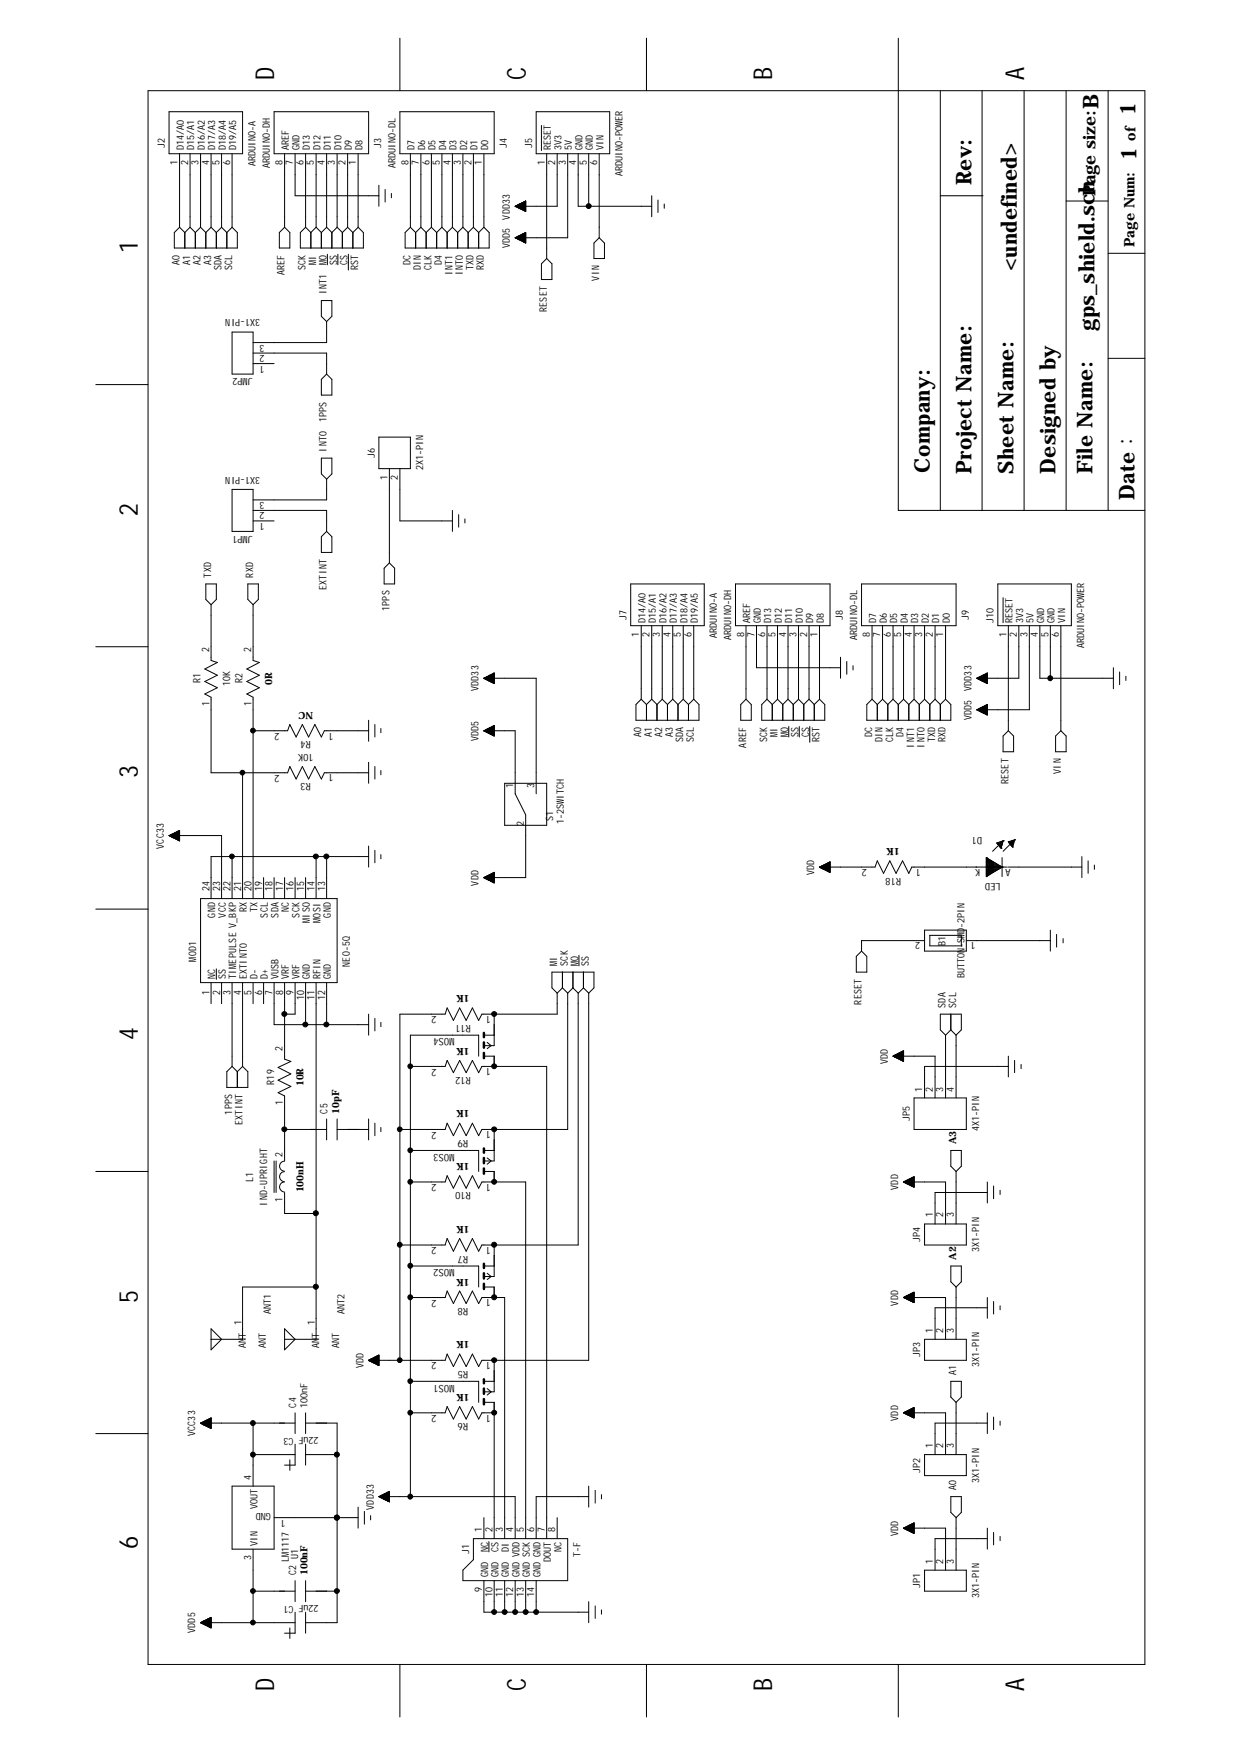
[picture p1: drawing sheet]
<svg xmlns="http://www.w3.org/2000/svg" width="210mm" height="297mm" viewBox="0 0 210 297" stroke-linecap="round" stroke-linejoin="round" font-family="sans-serif">
<defs><g id="words">
<g font-size="4.4">
<text x="46.4" y="13.6" transform="rotate(-90 46.4 13.6)">D</text>
<text x="89" y="13.6" transform="rotate(-90 89 13.6)">C</text>
<text x="130.7" y="13.6" transform="rotate(-90 130.7 13.6)">B</text>
<text x="173.4" y="13.6" transform="rotate(-90 173.4 13.6)">A</text>
<text x="23.3" y="42.9" transform="rotate(-90 23.3 42.9)">1</text>
<text x="23.3" y="87.3" transform="rotate(-90 23.3 87.3)">2</text>
<text x="23.3" y="131.7" transform="rotate(-90 23.3 131.7)">3</text>
<text x="23.3" y="176.1" transform="rotate(-90 23.3 176.1)">4</text>
<text x="23.3" y="220.5" transform="rotate(-90 23.3 220.5)">5</text>
<text x="23.3" y="262.2" transform="rotate(-90 23.3 262.2)">6</text>
<text x="46.4" y="286.2" transform="rotate(-90 46.4 286.2)">D</text>
<text x="89" y="286.2" transform="rotate(-90 89 286.2)">C</text>
<text x="130.7" y="286.2" transform="rotate(-90 130.7 286.2)">B</text>
<text x="173.4" y="286.2" transform="rotate(-90 173.4 286.2)">A</text>
</g>
<g font-size="3.7">
<text x="186" y="18.4" transform="rotate(-90 186 18.4)">B</text>
<text x="192.2" y="19.5" transform="rotate(-90 192.2 19.5)">1</text>
<text x="192.4" y="27.1" transform="rotate(-90 192.4 27.1)">1</text>
<text x="164.5" y="31.4" transform="rotate(-90 164.5 31.4)">Rev:</text>
<text x="172.1" y="45.9" transform="rotate(-90 172.1 45.9)">&lt;undefined&gt;</text>
<text x="185.3" y="56" transform="rotate(-90 185.3 56)">gps_shield.sch</text>
<text x="157.4" y="80" transform="rotate(-90 157.4 80)">Company:</text>
<text x="164.5" y="80.2" transform="rotate(-90 164.5 80.2)">Project Name:</text>
<text x="171.6" y="80.2" transform="rotate(-90 171.6 80.2)">Sheet Name:</text>
<text x="178.7" y="80.2" transform="rotate(-90 178.7 80.2)">Designed by</text>
<text x="184.9" y="80.2" transform="rotate(-90 184.9 80.2)">File Name:</text>
<text x="192" y="84.6" transform="rotate(-90 192 84.6)">Date：</text>
</g>
<text font-size="3" x="185.4" y="33.1" transform="rotate(-90 185.4 33.1)">Page size:</text>
<g font-size="2.5">
<text x="192.2" y="23.9" transform="rotate(-90 192.2 23.9)">of</text>
<text x="192" y="41.8" transform="rotate(-90 192 41.8)">Page Num:</text>
</g>
<g font-size="1.7">
<text x="27.9" y="25.1" transform="rotate(-90 27.9 25.1)">J2</text>
<text x="30.1" y="27.9" transform="rotate(-90 30.1 27.9)">1</text>
<text x="31.1" y="25.5" transform="rotate(-90 31.1 25.5)">D14/A0</text>
<text x="31.8" y="27.9" transform="rotate(-90 31.8 27.9)">2</text>
<text x="32.9" y="25.5" transform="rotate(-90 32.9 25.5)">D15/A1</text>
<text x="33.6" y="27.9" transform="rotate(-90 33.6 27.9)">3</text>
<text x="34.7" y="25.5" transform="rotate(-90 34.7 25.5)">D16/A2</text>
<text x="35.4" y="27.9" transform="rotate(-90 35.4 27.9)">4</text>
<text x="36.4" y="25.5" transform="rotate(-90 36.4 25.5)">D17/A3</text>
<text x="37.2" y="27.9" transform="rotate(-90 37.2 27.9)">5</text>
<text x="38.2" y="25.5" transform="rotate(-90 38.2 25.5)">D18/A4</text>
<text x="38.9" y="27.9" transform="rotate(-90 38.9 27.9)">6</text>
<text x="40" y="25.5" transform="rotate(-90 40 25.5)">D19/A5</text>
<text x="43.2" y="28.1" transform="rotate(-90 43.2 28.1)">ARDUINO-A</text>
<text x="45.7" y="28.5" transform="rotate(-90 45.7 28.5)">ARDUINO-DH</text>
<text x="47.8" y="27.9" transform="rotate(-90 47.8 27.9)">8</text>
<text x="48.9" y="25.5" transform="rotate(-90 48.9 25.5)">AREF</text>
<text x="49.6" y="27.9" transform="rotate(-90 49.6 27.9)">7</text>
<text x="50.7" y="25.5" transform="rotate(-90 50.7 25.5)">GND</text>
<text x="51.4" y="27.9" transform="rotate(-90 51.4 27.9)">6</text>
<text x="52.5" y="25.5" transform="rotate(-90 52.5 25.5)">D13</text>
<text x="53.1" y="27.9" transform="rotate(-90 53.1 27.9)">5</text>
<text x="54.2" y="25.5" transform="rotate(-90 54.2 25.5)">D12</text>
<text x="54.9" y="27.9" transform="rotate(-90 54.9 27.9)">4</text>
<text x="56" y="25.5" transform="rotate(-90 56 25.5)">D11</text>
<text x="56.7" y="27.9" transform="rotate(-90 56.7 27.9)">3</text>
<text x="57.8" y="25.5" transform="rotate(-90 57.8 25.5)">D10</text>
<text x="58.5" y="27.9" transform="rotate(-90 58.5 27.9)">2</text>
<text x="59.6" y="25.5" transform="rotate(-90 59.6 25.5)">D9</text>
<text x="60.2" y="27.9" transform="rotate(-90 60.2 27.9)">1</text>
<text x="61.3" y="25.5" transform="rotate(-90 61.3 25.5)">D8</text>
<text x="64.5" y="25.1" transform="rotate(-90 64.5 25.1)">J3</text>
<text x="67" y="28.5" transform="rotate(-90 67 28.5)">ARDUINO-DL</text>
<text x="69.1" y="27.9" transform="rotate(-90 69.1 27.9)">8</text>
<text x="70.2" y="25.5" transform="rotate(-90 70.2 25.5)">D7</text>
<text x="70.9" y="27.9" transform="rotate(-90 70.9 27.9)">7</text>
<text x="72" y="25.5" transform="rotate(-90 72 25.5)">D6</text>
<text x="72.7" y="27.9" transform="rotate(-90 72.7 27.9)">6</text>
<text x="73.7" y="25.5" transform="rotate(-90 73.7 25.5)">D5</text>
<text x="74.5" y="27.9" transform="rotate(-90 74.5 27.9)">5</text>
<text x="75.5" y="25.5" transform="rotate(-90 75.5 25.5)">D4</text>
<text x="76.2" y="27.9" transform="rotate(-90 76.2 27.9)">4</text>
<text x="77.3" y="25.5" transform="rotate(-90 77.3 25.5)">D3</text>
<text x="78" y="27.9" transform="rotate(-90 78 27.9)">3</text>
<text x="79.1" y="25.5" transform="rotate(-90 79.1 25.5)">D2</text>
<text x="79.8" y="27.9" transform="rotate(-90 79.8 27.9)">2</text>
<text x="80.9" y="25.5" transform="rotate(-90 80.9 25.5)">D1</text>
<text x="81.6" y="27.9" transform="rotate(-90 81.6 27.9)">1</text>
<text x="82.6" y="25.5" transform="rotate(-90 82.6 25.5)">D0</text>
<text x="85.8" y="25.1" transform="rotate(-90 85.8 25.1)">J4</text>
<text x="90.1" y="25.1" transform="rotate(-90 90.1 25.1)">J5</text>
<text x="92.2" y="27.9" transform="rotate(-90 92.2 27.9)">1</text>
<text x="93.3" y="25.5" transform="rotate(-90 93.3 25.5)">RESET</text>
<text x="94" y="27.9" transform="rotate(-90 94 27.9)">2</text>
<text x="95" y="25.5" transform="rotate(-90 95 25.5)">3V3</text>
<text x="95.8" y="27.9" transform="rotate(-90 95.8 27.9)">3</text>
<text x="96.8" y="25.5" transform="rotate(-90 96.8 25.5)">5V</text>
<text x="97.5" y="27.9" transform="rotate(-90 97.5 27.9)">4</text>
<text x="98.6" y="25.5" transform="rotate(-90 98.6 25.5)">GND</text>
<text x="99.3" y="27.9" transform="rotate(-90 99.3 27.9)">5</text>
<text x="100.4" y="25.5" transform="rotate(-90 100.4 25.5)">GND</text>
<text x="101.1" y="27.9" transform="rotate(-90 101.1 27.9)">6</text>
<text x="102.2" y="25.5" transform="rotate(-90 102.2 25.5)">VIN</text>
<text x="105.4" y="29.7" transform="rotate(-90 105.4 29.7)">ARDUINO-POWER</text>
<text x="86.3" y="37.2" transform="rotate(-90 86.3 37.2)">VDD33</text>
<text x="30.4" y="44.8" transform="rotate(-90 30.4 44.8)">A0</text>
<text x="32.2" y="44.8" transform="rotate(-90 32.2 44.8)">A1</text>
<text x="34" y="44.8" transform="rotate(-90 34 44.8)">A2</text>
<text x="35.7" y="44.8" transform="rotate(-90 35.7 44.8)">A3</text>
<text x="37.5" y="45.7" transform="rotate(-90 37.5 45.7)">SDA</text>
<text x="39.3" y="45.7" transform="rotate(-90 39.3 45.7)">SCL</text>
<text x="48.2" y="46.6" transform="rotate(-90 48.2 46.6)">AREF</text>
<text x="51.7" y="45.7" transform="rotate(-90 51.7 45.7)">SCK</text>
<text x="53.5" y="44.8" transform="rotate(-90 53.5 44.8)">MI</text>
<text x="55.3" y="44.8" transform="rotate(-90 55.3 44.8)">MO</text>
<text x="57.1" y="44.8" transform="rotate(-90 57.1 44.8)">SS</text>
<text x="58.8" y="44.8" transform="rotate(-90 58.8 44.8)">CS</text>
<text x="60.6" y="45.7" transform="rotate(-90 60.6 45.7)">RST</text>
<text x="69.5" y="44.8" transform="rotate(-90 69.5 44.8)">DC</text>
<text x="71.2" y="45.7" transform="rotate(-90 71.2 45.7)">DIN</text>
<text x="73" y="45.7" transform="rotate(-90 73 45.7)">CLK</text>
<text x="74.8" y="44.8" transform="rotate(-90 74.8 44.8)">D4</text>
<text x="76.6" y="46.6" transform="rotate(-90 76.6 46.6)">INT1</text>
<text x="78.4" y="46.6" transform="rotate(-90 78.4 46.6)">INT0</text>
<text x="80.1" y="45.7" transform="rotate(-90 80.1 45.7)">TXD</text>
<text x="81.9" y="45.7" transform="rotate(-90 81.9 45.7)">RXD</text>
<text x="86.3" y="42" transform="rotate(-90 86.3 42)">VDD5</text>
<text x="101.4" y="47.5" transform="rotate(-90 101.4 47.5)">VIN</text>
<text x="55.3" y="49.8" transform="rotate(-90 55.3 49.8)">INT1</text>
<text x="92.5" y="52.8" transform="rotate(-90 92.5 52.8)">RESET</text>
<text x="44" y="54" transform="rotate(-180 44 54)">3X1-PIN</text>
<text x="44.7" y="58.4" transform="rotate(-180 44.7 58.4)">3</text>
<text x="42.8" y="64" transform="rotate(-180 42.8 64)">JMP2</text>
<text x="44.7" y="61.9" transform="rotate(-180 44.7 61.9)">1</text>
<text x="44.7" y="60.1" transform="rotate(-180 44.7 60.1)">2</text>
<text x="55.3" y="71.5" transform="rotate(-90 55.3 71.5)">1PPS</text>
<text x="55.3" y="76.4" transform="rotate(-90 55.3 76.4)">INT0</text>
<text x="63.5" y="77.5" transform="rotate(-90 63.5 77.5)">J6</text>
<text x="44" y="80.7" transform="rotate(-180 44 80.7)">3X1-PIN</text>
<text x="65.6" y="81.2" transform="rotate(-90 65.6 81.2)">1</text>
<text x="67.4" y="81.2" transform="rotate(-90 67.4 81.2)">2</text>
<text x="71.6" y="79.6" transform="rotate(-90 71.6 79.6)">2X1-PIN</text>
<text x="44.7" y="88.5" transform="rotate(-180 44.7 88.5)">1</text>
<text x="44.7" y="86.7" transform="rotate(-180 44.7 86.7)">2</text>
<text x="44.7" y="84.9" transform="rotate(-180 44.7 84.9)">3</text>
<text x="42.8" y="90.7" transform="rotate(-180 42.8 90.7)">JMP1</text>
<text x="35.7" y="97.8" transform="rotate(-90 35.7 97.8)">TXD</text>
<text x="42.8" y="97.8" transform="rotate(-90 42.8 97.8)">RXD</text>
<text x="55.3" y="99.9" transform="rotate(-90 55.3 99.9)">EXTINT</text>
<text x="65.9" y="103.4" transform="rotate(-90 65.9 103.4)">1PPS</text>
<text x="106" y="105" transform="rotate(-90 106 105)">J7</text>
<text x="108.2" y="107.9" transform="rotate(-90 108.2 107.9)">1</text>
<text x="109.3" y="105.4" transform="rotate(-90 109.3 105.4)">D14/A0</text>
<text x="109.9" y="107.9" transform="rotate(-90 109.9 107.9)">2</text>
<text x="111" y="105.4" transform="rotate(-90 111 105.4)">D15/A1</text>
<text x="111.7" y="107.9" transform="rotate(-90 111.7 107.9)">3</text>
<text x="112.8" y="105.4" transform="rotate(-90 112.8 105.4)">D16/A2</text>
<text x="113.5" y="107.9" transform="rotate(-90 113.5 107.9)">4</text>
<text x="114.6" y="105.4" transform="rotate(-90 114.6 105.4)">D17/A3</text>
<text x="115.3" y="107.9" transform="rotate(-90 115.3 107.9)">5</text>
<text x="116.4" y="105.4" transform="rotate(-90 116.4 105.4)">D18/A4</text>
<text x="117.1" y="107.9" transform="rotate(-90 117.1 107.9)">6</text>
<text x="118.2" y="105.4" transform="rotate(-90 118.2 105.4)">D19/A5</text>
<text x="121.4" y="107.9" transform="rotate(-90 121.4 107.9)">ARDUINO-A</text>
<text x="125.9" y="107.9" transform="rotate(-90 125.9 107.9)">8</text>
<text x="127" y="105.4" transform="rotate(-90 127 105.4)">AREF</text>
<text x="127.7" y="107.9" transform="rotate(-90 127.7 107.9)">7</text>
<text x="128.8" y="105.4" transform="rotate(-90 128.8 105.4)">GND</text>
<text x="129.5" y="107.9" transform="rotate(-90 129.5 107.9)">6</text>
<text x="130.6" y="105.4" transform="rotate(-90 130.6 105.4)">D13</text>
<text x="131.3" y="107.9" transform="rotate(-90 131.3 107.9)">5</text>
<text x="132.3" y="105.4" transform="rotate(-90 132.3 105.4)">D12</text>
<text x="133.1" y="107.9" transform="rotate(-90 133.1 107.9)">4</text>
<text x="134.1" y="105.4" transform="rotate(-90 134.1 105.4)">D11</text>
<text x="134.8" y="107.9" transform="rotate(-90 134.8 107.9)">3</text>
<text x="135.9" y="105.4" transform="rotate(-90 135.9 105.4)">D10</text>
<text x="136.6" y="107.9" transform="rotate(-90 136.6 107.9)">2</text>
<text x="137.7" y="105.4" transform="rotate(-90 137.7 105.4)">D9</text>
<text x="138.4" y="107.9" transform="rotate(-90 138.4 107.9)">1</text>
<text x="139.4" y="105.4" transform="rotate(-90 139.4 105.4)">D8</text>
<text x="142.7" y="105" transform="rotate(-90 142.7 105)">J8</text>
<text x="147.2" y="107.9" transform="rotate(-90 147.2 107.9)">8</text>
<text x="148.3" y="105.4" transform="rotate(-90 148.3 105.4)">D7</text>
<text x="149" y="107.9" transform="rotate(-90 149 107.9)">7</text>
<text x="150.1" y="105.4" transform="rotate(-90 150.1 105.4)">D6</text>
<text x="150.8" y="107.9" transform="rotate(-90 150.8 107.9)">6</text>
<text x="151.9" y="105.4" transform="rotate(-90 151.9 105.4)">D5</text>
<text x="152.6" y="107.9" transform="rotate(-90 152.6 107.9)">5</text>
<text x="153.7" y="105.4" transform="rotate(-90 153.7 105.4)">D4</text>
<text x="154.3" y="107.9" transform="rotate(-90 154.3 107.9)">4</text>
<text x="155.4" y="105.4" transform="rotate(-90 155.4 105.4)">D3</text>
<text x="156.1" y="107.9" transform="rotate(-90 156.1 107.9)">3</text>
<text x="157.2" y="105.4" transform="rotate(-90 157.2 105.4)">D2</text>
<text x="157.9" y="107.9" transform="rotate(-90 157.9 107.9)">2</text>
<text x="159" y="105.4" transform="rotate(-90 159 105.4)">D1</text>
<text x="159.7" y="107.9" transform="rotate(-90 159.7 107.9)">1</text>
<text x="160.8" y="105.4" transform="rotate(-90 160.8 105.4)">D0</text>
<text x="164" y="105" transform="rotate(-90 164 105)">J9</text>
<text x="168.2" y="105.4" transform="rotate(-90 168.2 105.4)">J10</text>
<text x="170.3" y="107.9" transform="rotate(-90 170.3 107.9)">1</text>
<text x="171.4" y="105.4" transform="rotate(-90 171.4 105.4)">RESET</text>
<text x="172.1" y="107.9" transform="rotate(-90 172.1 107.9)">2</text>
<text x="173.2" y="105.4" transform="rotate(-90 173.2 105.4)">3V3</text>
<text x="173.9" y="107.9" transform="rotate(-90 173.9 107.9)">3</text>
<text x="175" y="105.4" transform="rotate(-90 175 105.4)">5V</text>
<text x="175.7" y="107.9" transform="rotate(-90 175.7 107.9)">4</text>
<text x="176.7" y="105.4" transform="rotate(-90 176.7 105.4)">GND</text>
<text x="177.5" y="107.9" transform="rotate(-90 177.5 107.9)">5</text>
<text x="178.5" y="105.4" transform="rotate(-90 178.5 105.4)">GND</text>
<text x="179.2" y="107.9" transform="rotate(-90 179.2 107.9)">6</text>
<text x="180.3" y="105.4" transform="rotate(-90 180.3 105.4)">VIN</text>
<text x="35.4" y="110.3" transform="rotate(-90 35.4 110.3)">2</text>
<text x="42.5" y="110.3" transform="rotate(-90 42.5 110.3)">2</text>
<text x="123.8" y="108.4" transform="rotate(-90 123.8 108.4)">ARDUINO-DH</text>
<text x="145.1" y="108.4" transform="rotate(-90 145.1 108.4)">ARDUINO-DL</text>
<text x="183.5" y="109.6" transform="rotate(-90 183.5 109.6)">ARDUINO-POWER</text>
<text x="34" y="115.7" transform="rotate(-90 34 115.7)">R1</text>
<text x="35.5" y="119.5" transform="rotate(-90 35.5 119.5)">1</text>
<text x="39" y="116.1" transform="rotate(-90 39 116.1)">10K</text>
<text x="41.1" y="115.7" transform="rotate(-90 41.1 115.7)">R2</text>
<text x="42.5" y="119.5" transform="rotate(-90 42.5 119.5)">1</text>
<text x="46.1" y="115.9" transform="rotate(-90 46.1 115.9)">0R</text>
<text x="81" y="117" transform="rotate(-90 81 117)">VDD33</text>
<text x="164.5" y="117" transform="rotate(-90 164.5 117)">VDD33</text>
<text x="47.3" y="124" transform="rotate(-180 47.3 124)">2</text>
<text x="52.6" y="125.5" transform="rotate(-180 52.6 125.5)">R4</text>
<text x="53" y="120.5" transform="rotate(-180 53 120.5)">NC</text>
<text x="56.4" y="124" transform="rotate(-180 56.4 124)">1</text>
<text x="81" y="125.5" transform="rotate(-90 81 125.5)">VDD5</text>
<text x="108.5" y="124.7" transform="rotate(-90 108.5 124.7)">A0</text>
<text x="110.3" y="124.7" transform="rotate(-90 110.3 124.7)">A1</text>
<text x="112.1" y="124.7" transform="rotate(-90 112.1 124.7)">A2</text>
<text x="113.9" y="124.7" transform="rotate(-90 113.9 124.7)">A3</text>
<text x="115.7" y="125.6" transform="rotate(-90 115.7 125.6)">SDA</text>
<text x="117.4" y="125.6" transform="rotate(-90 117.4 125.6)">SCL</text>
<text x="129.8" y="125.6" transform="rotate(-90 129.8 125.6)">SCK</text>
<text x="131.6" y="124.7" transform="rotate(-90 131.6 124.7)">MI</text>
<text x="133.4" y="124.7" transform="rotate(-90 133.4 124.7)">MO</text>
<text x="135.2" y="124.7" transform="rotate(-90 135.2 124.7)">SS</text>
<text x="136.9" y="124.7" transform="rotate(-90 136.9 124.7)">CS</text>
<text x="138.7" y="125.6" transform="rotate(-90 138.7 125.6)">RST</text>
<text x="147.6" y="124.7" transform="rotate(-90 147.6 124.7)">DC</text>
<text x="149.4" y="125.6" transform="rotate(-90 149.4 125.6)">DIN</text>
<text x="151.2" y="125.6" transform="rotate(-90 151.2 125.6)">CLK</text>
<text x="153" y="124.7" transform="rotate(-90 153 124.7)">D4</text>
<text x="158.3" y="125.6" transform="rotate(-90 158.3 125.6)">TXD</text>
<text x="160.1" y="125.6" transform="rotate(-90 160.1 125.6)">RXD</text>
<text x="164.5" y="121.9" transform="rotate(-90 164.5 121.9)">VDD5</text>
<text x="47.3" y="131.1" transform="rotate(-180 47.3 131.1)">2</text>
<text x="53.1" y="127.5" transform="rotate(-180 53.1 127.5)">10K</text>
<text x="56.4" y="131" transform="rotate(-180 56.4 131)">1</text>
<text x="126.3" y="126.5" transform="rotate(-90 126.3 126.5)">AREF</text>
<text x="154.7" y="126.5" transform="rotate(-90 154.7 126.5)">INT1</text>
<text x="156.5" y="126.5" transform="rotate(-90 156.5 126.5)">INT0</text>
<text x="179.6" y="131" transform="rotate(-90 179.6 131)">VIN</text>
<text x="52.6" y="132.6" transform="rotate(-180 52.6 132.6)">R3</text>
<text x="86.9" y="133.3" transform="rotate(-90 86.9 133.3)">1</text>
<text x="90.4" y="133.3" transform="rotate(-90 90.4 133.3)">3</text>
<text x="170.7" y="132.7" transform="rotate(-90 170.7 132.7)">RESET</text>
<text x="27.7" y="143.7" transform="rotate(-90 27.7 143.7)">VCC33</text>
<text x="88.6" y="139.8" transform="rotate(-90 88.6 139.8)">2</text>
<text x="93.6" y="138.9" transform="rotate(-90 93.6 138.9)">S1</text>
<text x="95.4" y="139.4" transform="rotate(-90 95.4 139.4)">1-2SWITCH</text>
<text x="152.3" y="143.5" transform="rotate(-180 152.3 143.5)">1K</text>
<text x="166.2" y="141.7" transform="rotate(-180 166.2 141.7)">D1</text>
<text x="81" y="149.9" transform="rotate(-90 81 149.9)">VDD</text>
<text x="137.8" y="148.1" transform="rotate(-90 137.8 148.1)">VDD</text>
<text x="146.7" y="147.1" transform="rotate(-180 146.7 147.1)">2</text>
<text x="152.5" y="148.5" transform="rotate(-180 152.5 148.5)">R18</text>
<text x="155.9" y="147.1" transform="rotate(-180 155.9 147.1)">1</text>
<text x="165.9" y="147" transform="rotate(-180 165.9 147)">K</text>
<text x="169.4" y="149.4" transform="rotate(-180 169.4 149.4)">LED</text>
<text x="171" y="147" transform="rotate(-180 171 147)">A</text>
<text x="35.5" y="150.9" transform="rotate(-90 35.5 150.9)">24</text>
<text x="36.4" y="155.3" transform="rotate(-90 36.4 155.3)">GND</text>
<text x="37.3" y="150.9" transform="rotate(-90 37.3 150.9)">23</text>
<text x="38.2" y="155.3" transform="rotate(-90 38.2 155.3)">VCC</text>
<text x="39" y="150.9" transform="rotate(-90 39 150.9)">22</text>
<text x="40.8" y="150.9" transform="rotate(-90 40.8 150.9)">21</text>
<text x="41.8" y="154.4" transform="rotate(-90 41.8 154.4)">RX</text>
<text x="42.6" y="150.9" transform="rotate(-90 42.6 150.9)">20</text>
<text x="43.6" y="154.4" transform="rotate(-90 43.6 154.4)">TX</text>
<text x="44.4" y="150.9" transform="rotate(-90 44.4 150.9)">19</text>
<text x="45.3" y="155.3" transform="rotate(-90 45.3 155.3)">SCL</text>
<text x="46.1" y="150.9" transform="rotate(-90 46.1 150.9)">18</text>
<text x="47.1" y="155.3" transform="rotate(-90 47.1 155.3)">SDA</text>
<text x="47.9" y="150.9" transform="rotate(-90 47.9 150.9)">17</text>
<text x="48.9" y="154.4" transform="rotate(-90 48.9 154.4)">NC</text>
<text x="49.7" y="150.9" transform="rotate(-90 49.7 150.9)">16</text>
<text x="50.7" y="155.3" transform="rotate(-90 50.7 155.3)">SCK</text>
<text x="51.5" y="150.9" transform="rotate(-90 51.5 150.9)">15</text>
<text x="53.3" y="150.9" transform="rotate(-90 53.3 150.9)">14</text>
<text x="55" y="150.9" transform="rotate(-90 55 150.9)">13</text>
<text x="56" y="155.3" transform="rotate(-90 56 155.3)">GND</text>
<text x="52.5" y="156.2" transform="rotate(-90 52.5 156.2)">MISO</text>
<text x="54.2" y="156.2" transform="rotate(-90 54.2 156.2)">MOSI</text>
<text x="155.8" y="159.4" transform="rotate(-180 155.8 159.4)">2</text>
<text x="160.1" y="160" transform="rotate(-90 160.1 160)">B1</text>
<text x="165.1" y="159.4" transform="rotate(-180 165.1 159.4)">1</text>
<text x="33.2" y="162.8" transform="rotate(-90 33.2 162.8)">MOD1</text>
<text x="36.4" y="165.8" transform="rotate(-90 36.4 165.8)">NC</text>
<text x="38.2" y="165.8" transform="rotate(-90 38.2 165.8)">SS</text>
<text x="40" y="165.8" transform="rotate(-90 40 165.8)">TIMEPULSE V_BKP</text>
<text x="41.8" y="165.8" transform="rotate(-90 41.8 165.8)">EXTINT0</text>
<text x="43.6" y="165.8" transform="rotate(-90 43.6 165.8)">D-</text>
<text x="45.3" y="165.8" transform="rotate(-90 45.3 165.8)">D+</text>
<text x="47.1" y="165.8" transform="rotate(-90 47.1 165.8)">VUSB</text>
<text x="48.9" y="165.8" transform="rotate(-90 48.9 165.8)">VRF</text>
<text x="50.7" y="165.8" transform="rotate(-90 50.7 165.8)">VRF</text>
<text x="52.5" y="165.8" transform="rotate(-90 52.5 165.8)">GND</text>
<text x="54.2" y="165.8" transform="rotate(-90 54.2 165.8)">RFIN</text>
<text x="56" y="165.8" transform="rotate(-90 56 165.8)">GND</text>
<text x="59.2" y="163.6" transform="rotate(-90 59.2 163.6)">NEO-5Q</text>
<text x="94.3" y="163.5" transform="rotate(-90 94.3 163.5)">MI</text>
<text x="96.1" y="163.5" transform="rotate(-90 96.1 163.5)">SCK</text>
<text x="97.9" y="163.5" transform="rotate(-90 97.9 163.5)">MO</text>
<text x="99.7" y="163.5" transform="rotate(-90 99.7 163.5)">SS</text>
<text x="163.3" y="165.6" transform="rotate(-90 163.3 165.6)">BUTTON-SMD-2PIN</text>
<text x="35.5" y="168.4" transform="rotate(-90 35.5 168.4)">1</text>
<text x="37.3" y="168.4" transform="rotate(-90 37.3 168.4)">2</text>
<text x="39" y="168.4" transform="rotate(-90 39 168.4)">3</text>
<text x="40.8" y="168.4" transform="rotate(-90 40.8 168.4)">4</text>
<text x="42.6" y="168.4" transform="rotate(-90 42.6 168.4)">5</text>
<text x="44.4" y="168.4" transform="rotate(-90 44.4 168.4)">6</text>
<text x="46.1" y="168.4" transform="rotate(-90 46.1 168.4)">7</text>
<text x="47.9" y="168.4" transform="rotate(-90 47.9 168.4)">8</text>
<text x="49.7" y="168.4" transform="rotate(-90 49.7 168.4)">9</text>
<text x="51.5" y="169.3" transform="rotate(-90 51.5 169.3)">10</text>
<text x="53.3" y="169.3" transform="rotate(-90 53.3 169.3)">11</text>
<text x="55" y="169.3" transform="rotate(-90 55 169.3)">12</text>
<text x="73.9" y="172" transform="rotate(-180 73.9 172)">2</text>
<text x="79.5" y="168.4" transform="rotate(-180 79.5 168.4)">1K</text>
<text x="79.7" y="173.4" transform="rotate(-180 79.7 173.4)">R11</text>
<text x="83.1" y="171.9" transform="rotate(-180 83.1 171.9)">1</text>
<text x="145.8" y="170" transform="rotate(-90 145.8 170)">RESET</text>
<text x="160.1" y="170.6" transform="rotate(-90 160.1 170.6)">SDA</text>
<text x="161.8" y="170.6" transform="rotate(-90 161.8 170.6)">SCL</text>
<text x="47.8" y="177.9" transform="rotate(-90 47.8 177.9)">2</text>
<text x="76.9" y="175.7" transform="rotate(-180 76.9 175.7)">MOS4</text>
<text x="79.5" y="177.3" transform="rotate(-180 79.5 177.3)">1K</text>
<text x="46.4" y="183.6" transform="rotate(-90 46.4 183.6)">R19</text>
<text x="51.4" y="183.9" transform="rotate(-90 51.4 183.9)">10R</text>
<text x="73.9" y="180.9" transform="rotate(-180 73.9 180.9)">2</text>
<text x="79.7" y="182.3" transform="rotate(-180 79.7 182.3)">R12</text>
<text x="83.1" y="180.8" transform="rotate(-180 83.1 180.8)">1</text>
<text x="150.3" y="180.1" transform="rotate(-90 150.3 180.1)">VDD</text>
<text x="156.1" y="184.8" transform="rotate(-90 156.1 184.8)">1</text>
<text x="157.9" y="184.8" transform="rotate(-90 157.9 184.8)">2</text>
<text x="159.7" y="184.8" transform="rotate(-90 159.7 184.8)">3</text>
<text x="161.5" y="184.8" transform="rotate(-90 161.5 184.8)">4</text>
<text x="39.3" y="188.7" transform="rotate(-90 39.3 188.7)">1PPS</text>
<text x="41.1" y="190.4" transform="rotate(-90 41.1 190.4)">EXTINT</text>
<text x="47.9" y="187" transform="rotate(-90 47.9 187)">1</text>
<text x="55.5" y="188.5" transform="rotate(-90 55.5 188.5)">C5</text>
<text x="57.4" y="188.5" transform="rotate(-90 57.4 188.5)">10pF</text>
<text x="73.9" y="191.5" transform="rotate(-180 73.9 191.5)">2</text>
<text x="79.5" y="187.9" transform="rotate(-180 79.5 187.9)">1K</text>
<text x="83.1" y="191.5" transform="rotate(-180 83.1 191.5)">1</text>
<text x="154" y="189.8" transform="rotate(-90 154 189.8)">JP5</text>
<text x="165.7" y="191.5" transform="rotate(-90 165.7 191.5)">4X1-PIN</text>
<text x="47.8" y="195.8" transform="rotate(-90 47.8 195.8)">2</text>
<text x="76.9" y="195.3" transform="rotate(-180 76.9 195.3)">MOS3</text>
<text x="79.2" y="192.9" transform="rotate(-180 79.2 192.9)">R9</text>
<text x="79.5" y="196.8" transform="rotate(-180 79.5 196.8)">1K</text>
<text x="161.8" y="193.7" transform="rotate(-90 161.8 193.7)">A3</text>
<text x="42.8" y="200.1" transform="rotate(-90 42.8 200.1)">L1</text>
<text x="47.8" y="203.4" transform="rotate(-90 47.8 203.4)">1</text>
<text x="51.4" y="201.8" transform="rotate(-90 51.4 201.8)">100nH</text>
<text x="73.9" y="200.4" transform="rotate(-180 73.9 200.4)">2</text>
<text x="79.7" y="201.8" transform="rotate(-180 79.7 201.8)">R10</text>
<text x="83.1" y="200.3" transform="rotate(-180 83.1 200.3)">1</text>
<text x="152.1" y="201.4" transform="rotate(-90 152.1 201.4)">VDD</text>
<text x="45.2" y="204.1" transform="rotate(-90 45.2 204.1)">IND-UPRIGHT</text>
<text x="79.5" y="207.5" transform="rotate(-180 79.5 207.5)">1K</text>
<text x="157.9" y="206.1" transform="rotate(-90 157.9 206.1)">1</text>
<text x="159.7" y="206.1" transform="rotate(-90 159.7 206.1)">2</text>
<text x="161.5" y="206.1" transform="rotate(-90 161.5 206.1)">3</text>
<text x="73.9" y="211.1" transform="rotate(-180 73.9 211.1)">2</text>
<text x="76.9" y="214.8" transform="rotate(-180 76.9 214.8)">MOS2</text>
<text x="79.2" y="212.5" transform="rotate(-180 79.2 212.5)">R7</text>
<text x="83.1" y="211" transform="rotate(-180 83.1 211)">1</text>
<text x="155.8" y="210.2" transform="rotate(-90 155.8 210.2)">JP4</text>
<text x="161.8" y="213.2" transform="rotate(-90 161.8 213.2)">A2</text>
<text x="165.7" y="211.9" transform="rotate(-90 165.7 211.9)">3X1-PIN</text>
<text x="73.9" y="219.9" transform="rotate(-180 73.9 219.9)">2</text>
<text x="79.2" y="221.3" transform="rotate(-180 79.2 221.3)">R8</text>
<text x="79.5" y="216.4" transform="rotate(-180 79.5 216.4)">1K</text>
<text x="83.1" y="219.9" transform="rotate(-180 83.1 219.9)">1</text>
<text x="152.1" y="221" transform="rotate(-90 152.1 221)">VDD</text>
<text x="40.9" y="224.2" transform="rotate(-90 40.9 224.2)">1</text>
<text x="45.8" y="222.3" transform="rotate(-90 45.8 222.3)">ANT1</text>
<text x="53.3" y="224.2" transform="rotate(-90 53.3 224.2)">1</text>
<text x="58.3" y="222.3" transform="rotate(-90 58.3 222.3)">ANT2</text>
<text x="79.5" y="227" transform="rotate(-180 79.5 227)">1K</text>
<text x="157.9" y="225.6" transform="rotate(-90 157.9 225.6)">1</text>
<text x="159.7" y="225.6" transform="rotate(-90 159.7 225.6)">2</text>
<text x="161.5" y="225.6" transform="rotate(-90 161.5 225.6)">3</text>
<text x="41.6" y="228.2" transform="rotate(-90 41.6 228.2)">ANT</text>
<text x="45" y="228.1" transform="rotate(-90 45 228.1)">ANT</text>
<text x="54" y="228.2" transform="rotate(-90 54 228.2)">ANT</text>
<text x="57.4" y="228.1" transform="rotate(-90 57.4 228.1)">ANT</text>
<text x="61.5" y="231.6" transform="rotate(-90 61.5 231.6)">VDD</text>
<text x="73.9" y="230.6" transform="rotate(-180 73.9 230.6)">2</text>
<text x="79.2" y="232" transform="rotate(-180 79.2 232)">R5</text>
<text x="83.1" y="230.5" transform="rotate(-180 83.1 230.5)">1</text>
<text x="155.8" y="229.7" transform="rotate(-90 155.8 229.7)">JP3</text>
<text x="161.8" y="232.7" transform="rotate(-90 161.8 232.7)">A1</text>
<text x="165.7" y="231.4" transform="rotate(-90 165.7 231.4)">3X1-PIN</text>
<text x="50.1" y="238.2" transform="rotate(-90 50.1 238.2)">C4</text>
<text x="52.1" y="238.2" transform="rotate(-90 52.1 238.2)">100nF</text>
<text x="73.9" y="239.5" transform="rotate(-180 73.9 239.5)">2</text>
<text x="76.9" y="234.3" transform="rotate(-180 76.9 234.3)">MOS1</text>
<text x="79.5" y="235.9" transform="rotate(-180 79.5 235.9)">1K</text>
<text x="83.1" y="239.4" transform="rotate(-180 83.1 239.4)">1</text>
<text x="33.1" y="243.1" transform="rotate(-90 33.1 243.1)">VCC33</text>
<text x="53.9" y="243.2" transform="rotate(-180 53.9 243.2)">22uF C3</text>
<text x="79.2" y="240.9" transform="rotate(-180 79.2 240.9)">R6</text>
<text x="152.1" y="240.5" transform="rotate(-90 152.1 240.5)">VDD</text>
<text x="157.9" y="245.1" transform="rotate(-90 157.9 245.1)">1</text>
<text x="159.7" y="245.1" transform="rotate(-90 159.7 245.1)">2</text>
<text x="161.5" y="245.1" transform="rotate(-90 161.5 245.1)">3</text>
<text x="42.5" y="250.5" transform="rotate(-90 42.5 250.5)">4</text>
<text x="155.8" y="249.2" transform="rotate(-90 155.8 249.2)">JP2</text>
<text x="165.7" y="250.9" transform="rotate(-90 165.7 250.9)">3X1-PIN</text>
<text x="43.6" y="255.5" transform="rotate(-90 43.6 255.5)">VOUT</text>
<text x="45.8" y="256.1" transform="rotate(-180 45.8 256.1)">GND</text>
<text x="48.3" y="257.2" transform="rotate(-180 48.3 257.2)">1</text>
<text x="63.3" y="255.6" transform="rotate(-90 63.3 255.6)">VDD33</text>
<text x="161.8" y="252.3" transform="rotate(-90 161.8 252.3)">A0</text>
<text x="43.6" y="261.6" transform="rotate(-90 43.6 261.6)">VIN</text>
<text x="79.4" y="263" transform="rotate(-90 79.4 263)">J1</text>
<text x="81.6" y="259.4" transform="rotate(-90 81.6 259.4)">1</text>
<text x="82.6" y="262.6" transform="rotate(-90 82.6 262.6)">NC</text>
<text x="83.4" y="259.4" transform="rotate(-90 83.4 259.4)">2</text>
<text x="84.4" y="262.6" transform="rotate(-90 84.4 262.6)">CS</text>
<text x="85.1" y="259.4" transform="rotate(-90 85.1 259.4)">3</text>
<text x="86.1" y="262.6" transform="rotate(-90 86.1 262.6)">DI</text>
<text x="86.9" y="259.4" transform="rotate(-90 86.9 259.4)">4</text>
<text x="88.6" y="259.4" transform="rotate(-90 88.6 259.4)">5</text>
<text x="90.4" y="259.4" transform="rotate(-90 90.4 259.4)">6</text>
<text x="92.2" y="259.4" transform="rotate(-90 92.2 259.4)">7</text>
<text x="94" y="259.4" transform="rotate(-90 94 259.4)">8</text>
<text x="95" y="262.6" transform="rotate(-90 95 262.6)">NC</text>
<text x="98.3" y="263.5" transform="rotate(-90 98.3 263.5)">T-F</text>
<text x="152.1" y="260" transform="rotate(-90 152.1 260)">VDD</text>
<text x="42.5" y="264.1" transform="rotate(-90 42.5 264.1)">3</text>
<text x="48.9" y="264.4" transform="rotate(-90 48.9 264.4)">LM1117</text>
<text x="50.1" y="266.6" transform="rotate(-90 50.1 266.6)">C2 U1</text>
<text x="52.1" y="266.6" transform="rotate(-90 52.1 266.6)">100nF</text>
<text x="81.6" y="269.4" transform="rotate(-90 81.6 269.4)">9</text>
<text x="82.6" y="267" transform="rotate(-90 82.6 267)">GND</text>
<text x="84.4" y="267" transform="rotate(-90 84.4 267)">GND</text>
<text x="86.1" y="267" transform="rotate(-90 86.1 267)">GND</text>
<text x="87.9" y="267" transform="rotate(-90 87.9 267)">GND VDD</text>
<text x="89.7" y="267" transform="rotate(-90 89.7 267)">GND SCK</text>
<text x="91.5" y="267" transform="rotate(-90 91.5 267)">GND GND</text>
<text x="93.3" y="264.3" transform="rotate(-90 93.3 264.3)">DOUT</text>
<text x="155.8" y="268.8" transform="rotate(-90 155.8 268.8)">JP1</text>
<text x="157.9" y="264.7" transform="rotate(-90 157.9 264.7)">1</text>
<text x="159.7" y="264.7" transform="rotate(-90 159.7 264.7)">2</text>
<text x="161.5" y="264.7" transform="rotate(-90 161.5 264.7)">3</text>
<text x="53.9" y="271.6" transform="rotate(-180 53.9 271.6)">22uF C1</text>
<text x="83.4" y="270.3" transform="rotate(-90 83.4 270.3)">10</text>
<text x="85.1" y="270.3" transform="rotate(-90 85.1 270.3)">11</text>
<text x="86.9" y="270.3" transform="rotate(-90 86.9 270.3)">12</text>
<text x="88.6" y="270.3" transform="rotate(-90 88.6 270.3)">13</text>
<text x="90.4" y="270.3" transform="rotate(-90 90.4 270.3)">14</text>
<text x="165.7" y="270.5" transform="rotate(-90 165.7 270.5)">3X1-PIN</text>
<text x="33.1" y="276.4" transform="rotate(-90 33.1 276.4)">VDD5</text>
</g>
</g></defs>
<g fill="none" stroke="#000" stroke-width=".17">
<path d="M25.1 15.4h168.7v266.3h-168.7zM28.6 18.9h12.5v7.1h-12.5zM46.4 18.9h16v7.1h-16zM67.7 6.5v8.9M67.7 18.9h16v7.1h-16zM90.8 18.9h12.4v7.1h-12.4zM109.4 6.5v8.9M152.1 6.5v8.8M152.1 15.4v71h41.7M159.2 15.4v71M166.2 15.4v71M173.4 15.4v71"/>
<path d="M180.5 15.4v71M187.6 15.4v71M30.4 26v12.5M30.4 38.5l-.9 .9v2.6h10.7v-2.6l-.9-.9M30.4 38.5l.9 .9M31.3 39.4v2.6M32.2 26v12.5M32.2 38.5l.9 .9M32.2 38.5l-.9 .9M33.1 39.4v2.6M34 26v12.5M34 38.5l.8 .9"/>
<path d="M34 38.5l-.9 .9M34.8 39.4v2.6M35.7 26v12.5M35.7 38.5l.9 .9M35.7 38.5l-.9 .9M36.6 39.4v2.6M37.5 26v12.5M37.5 38.5l.9 .9M37.5 38.5l-.9 .9M38.4 39.4v2.6M39.3 26v12.5M39.3 38.5l-.9 .9"/>
<path d="M48.2 26v12.5M48.2 38.5l.9 .9v2.6h-1.8v-2.6zM50 26v7.1h14.1M51.7 26v12.5M51.7 38.5l.9 .9M51.7 38.5l-.9 .9v2.6h10.7v-2.6l-.9-.9M52.6 39.4v2.6M53.5 26v12.5M53.5 38.5l.9 .9M53.5 38.5l-.9 .9M54.4 39.4v2.6M55.3 26v12.5"/>
<path d="M55.3 38.5l.9 .9M55.3 38.5l-.9 .9M56.2 39.4v2.6M57.1 26v12.5M57.1 38.5l.9 .9M57.1 38.5l-.9 .9M58 39.4v2.6M58.8 26v12.5M58.8 38.5l.9 .9M58.8 38.5l-.8 .9M59.7 39.4v2.6M60.6 26v12.5"/>
<path d="M60.6 38.5l-.9 .9M64.1 31.4v3.5M65.2 32.1v2.1M66.3 32.8v.7M69.5 26v12.5M69.5 38.5l-.9 .9v2.6h14.2v-2.6l-.9-.9M69.5 38.5l.9 .9M70.4 39.4v2.6M71.2 26v12.5M71.2 38.5l-.8 .9M71.2 38.5l.9 .9M72.1 39.4v2.6"/>
<path d="M73 26v12.5M73 38.5l.9 .9M73 38.5l-.9 .9M73.9 39.4v2.6M74.8 26v12.5M74.8 38.5l.9 .9M74.8 38.5l-.9 .9M75.7 39.4v2.6M76.6 26v12.5M76.6 38.5l.9 .9M76.6 38.5l-.9 .9M77.5 39.4v2.6"/>
<path d="M78.4 26v12.5M78.4 38.5l.8 .9M78.4 38.5l-.9 .9M79.2 39.4v2.6M80.1 26v12.5M80.1 38.5l.9 .9M80.1 38.5l-.9 .9M81 39.4v2.6M81.9 26v12.5M81.9 38.5l-.9 .9M87.2 34.9h.1M87.3 34.9h.1"/>
<path d="M87.3 35h1.7M87.5 34.8v.2M87.5 35h1.5M87.6 34.7v.4M87.6 35.1h1.4M87.7 34.7v.5h1.3M87.7 40v.5M87.8 34.6v.6M87.8 39.9v.6M87.8 35.2h1.2M88 34.5v.8M88 39.8v.8h1"/>
<path d="M88 35.3h1M88.2 34.4v1h.8M88.2 39.7v1h.8M88.3 34.4v1M88.3 39.7v1.1M88.4 34.3v1.2M88.4 39.6v1.2M88.5 35.5h.5M88.6 34.2v1.3M88.6 39.6v1.3M88.6 35.6h.4M88.7 34.1v1.5"/>
<path d="M88.7 39.5v1.5M88.7 35.7h.3M88.9 34.1v1.6M88.9 39.4v1.6M88.9 35.8h.1M89 34l-.1 1.8M89 34v1.8l-1.8-.9M89 39.4v1.7l-1.8-.9M89 39.4l-1.8 .8M89 39.4l-.1 1.7M89 34.1h-.2v1.6M89 39.4h-.2v1.6"/>
<path d="M89 34.2h-.4v1.4M89 39.5h-.4v1.5M89 34.3h-.5v1.2M89 39.6h-.5v1.3M89 34.3h-.7v1.2h.7M89 39.7h-.7v1.1h.7M89 34.4h-.8v1M89 39.7h-.8v1M89 34.5h-.9v.8M89 39.8h-.9v.8M89 34.5h-1.1v.7M89 39.9h-1.1v.7"/>
<path d="M89 34.6h-1.2v.6M89 39.9h-1.2v.6M89 34.7h-1.3v.4M89 40h-1.3v.5M89 34.7h-1.5v.3M89 34.8h-1.6v.2M89 34l-1.8 .9M91.7 21.2v4.3M92.5 26v17.8M94.3 26v8.9h-7.1M96.1 26v14.2h-8.9M97.9 26v8.9h12.4"/>
<path d="M99.7 26v8.9M101.4 26v14.2M110.3 33.1v3.6M111.4 33.9v2.1M112.4 34.5v.7M159.2 33.1h7M166.2 33.1h.1M180.5 34h7.1M39.3 56.2h3.5v7.1h-3.5zM42.8 59.8h12.5v3.5M54.4 50.9h1.8v2.6l-.9 .9-.9-.9zM55.3 54.4v3.6h-12.5"/>
<path d="M55.4 43v1.8M57.2 43v1.8M59 43v2.7M87.2 40.2h.1M87.3 40.2h.1M87.3 40.3h1.7M87.5 40.1v.2M87.5 40.4h1.5M87.6 40.1v.3M87.6 40.5h1.4M87.7 40.5h1.3M87.8 40.6h1.2"/>
<path d="M88.5 40.9h.5M88.6 41h.4M88.7 41h.3M88.9 41.1h.1M89 40.1h-1.5v.3M89 40.2h-1.6v.1M91.7 44.6l.8-.8 .9 .8v2.7h-1.7zM100.5 41.1l.9-.9 .9 .9v2.7h-1.8zM187.6 42.9h6.2M16.2 65.1h8.9M42.8 61.5h3.6M54.4 77.5h1.8v2.7l-.9 .9-.9-.9z"/>
<path d="M55.3 63.3l.9 .9v2.7h-1.8v-2.7zM64.1 74h5.4v5.3h-5.4zM65.9 79.3v16M67.7 79.3v8.9h8.9M187.6 60.6h6.2M34.8 98.8h1.8v2.7l-.9 .8-.9-.8zM39.3 82.8h3.5v7.1h-3.5zM42 98.8h1.7v2.7l-.9 .8-.8-.8zM42.8 86.4h12.5v3.5M42.8 88.2h3.6M54.4 90.8l.9-.9 .9 .9v2.7h-1.8zM55.3 81.1v3.5h-12.5"/>
<path d="M65 96.2l.9-.9 .9 .9v2.6h-1.8zM76.6 86.4v3.5M77.6 87.1v2.1M78.7 87.8v.7M106.8 98.8h12.4v7.1h-12.4zM124.5 98.8h16v7.1h-16zM145.8 98.8h16v7.1h-16zM168.9 98.8h12.5v7.1h-12.5zM16.2 109.5h8.9M35.7 102.3v9.5l1.1 .3-2.1 1.1 2.1 1.1-2.1 1 2.1 1.1-2.1 1.1 1 .5v12.8h13l.4-1.1 1 2.2 1.1-2.2 1 2.2 1.1-2.2 1.1 2.2 .5-1.1h7.5M42.8 102.3v9.5l1.1 .3-2.1 1.1 2.1 1.1-2.1 1 2.1 1.1-2.1 1.1 1 .5v34.1M81.9 114.8h.1"/>
<path d="M81.9 114.8l1.8-.9v1.8zM81.9 114.8h8.9v19.6M82 114.8h.1M82 114.9h1.7M82.1 114.7v.2h1.6M82.3 114.6v.4h1.4M82.4 114.5v.5M82.4 115.1h1.3M82.5 114.5v.6M82.5 115.2h1.2M82.7 114.4v.8M82.7 115.3h1"/>
<path d="M82.8 114.4v.9M82.8 115.3h.9M83 114.3v1M83.1 114.2v1.2M83.1 115.4h.6M83.3 114.1v1.4M83.3 115.5h.4M83.4 114v1.6M83.4 115.6h.3M83.5 114v1.6M83.6 115.6h.1M83.7 114.4h-.9v.9"/>
<path d="M83.7 113.9l-.1 1.7M83.7 114h-.2v1.6M83.7 114.1h-.3v1.4M83.7 114.2h-.5v1.2M83.7 114.2h-.7v1.2h.7M83.7 114.3h-.8v1M83.7 114.5h-1.1v.7M83.7 114.5h-1.2v.6M83.7 114.6h-1.4v.4M83.7 114.7h-1.5v.2M83.7 114.8h-1.7v.1M108.5 105.9v12.4"/>
<path d="M108.5 118.3l-.8 .9v2.7h10.6v-2.7l-.9-.9M108.5 118.3l.9 .9M109.4 119.2v2.7M110.3 105.9v12.4M110.3 118.3l.9 .9M110.3 118.3l-.9 .9M111.2 119.2v2.7M112.1 105.9v12.4M112.1 118.3l.9 .9M112.1 118.3l-.9 .9M113 119.2v2.7M113.9 105.9v12.4"/>
<path d="M113.9 118.3l.9 .9M113.9 118.3l-.9 .9M114.8 119.2v2.7M115.7 105.9v12.4M115.7 118.3l.8 .9M115.7 118.3l-.9 .9M116.5 119.2v2.7M117.4 105.9v12.4M117.4 118.3l-.9 .9M125.4 119.2l.9-.9 .9 .9v2.7h-1.8zM126.3 105.9v12.4M128.1 105.9v7.1h14.2"/>
<path d="M129.8 105.9v12.4M129.8 118.3l.9 .9M129.8 118.3l-.9 .9v2.7h10.7v-2.7l-.9-.9M130.7 119.2v2.7M131.6 105.9v12.4M131.6 118.3l.9 .9M131.6 118.3l-.9 .9M132.5 119.2v2.7M133.4 105.9v12.4M133.4 118.3l.9 .9M133.4 118.3l-.9 .9M134.3 119.2v2.7"/>
<path d="M135.2 105.9v12.4M135.2 118.3l.9 .9M135.2 118.3l-.9 .9M136.1 119.2v2.7M136.9 105.9v12.4M136.9 118.3l.9 .9M136.9 118.3l-.8 .9M137.8 119.2v2.7M138.7 105.9v12.4M138.7 118.3l-.9 .9M142.3 111.2v3.6M143.3 112v2.1"/>
<path d="M144.4 112.7v.7M147.6 105.9v12.4M147.6 118.3l-.9 .9v2.7h14.3v-2.7l-.9-.9M147.6 118.3l.9 .9M148.5 119.2v2.7M149.4 105.9v12.4M149.4 118.3l.9 .9M149.4 118.3l-.9 .9M150.3 119.2v2.7M151.2 105.9v12.4M151.2 118.3l.9 .9M151.2 118.3l-.9 .9"/>
<path d="M152.1 119.2v2.7M153 105.9v12.4M153 118.3l.8 .9M153 118.3l-.9 .9M153.8 119.2v2.7M154.7 105.9v12.4M154.7 118.3l.9 .9M154.7 118.3l-.9 .9M155.6 119.2v2.7M156.5 105.9v12.4M156.5 118.3l.9 .9M156.5 118.3l-.9 .9"/>
<path d="M157.4 119.2v2.7M158.3 105.9v12.4M158.3 118.3l-.9 .9M158.3 118.3l.9 .9M159.2 119.2v2.7M160.1 105.9v12.4M160.1 118.3l-.9 .9M165.4 114.8h.1M165.4 114.8l1.7-.9v1.8zM165.4 114.9h1.7M165.6 114.7v.2h1.5M165.7 114.6v.4h1.4"/>
<path d="M165.7 120v.3h1.4M165.9 115.1h1.2M165.9 114.5v.5M165.9 119.9v.5M166 115.2h1.1M166 114.5v.6M166 119.8v.7M166.2 115.3h.9M166.2 114.4v.8M166.2 119.7v.8M166.3 114.4v.9M166.3 119.7v.9"/>
<path d="M166.3 115.3h.8M166.4 114.3v1M166.4 119.6v1.1M166.6 114.2v1.2M166.6 119.5v1.2M166.6 115.4h.5M166.8 115.5h.3M166.8 114.1v1.4M166.8 119.5v1.3M166.9 114v1.6M166.9 119.4v1.5M167 114v1.6"/>
<path d="M167 119.3v1.7M167.1 114.4h-.9v.9M167.1 119.7h-.9v.9M167.1 113.9h-.1l.1 1.7M167.1 114h-.2v1.6h.2M167.1 114.2h-.6v1.2h.6M167.1 114.8h-1.6v.1M167.1 114.7h-1.4v.2M167.1 114.6h-1.3v.4M167.1 114.5h-1.2v.6M167.1 114.5h-1v.7M167.1 114.3h-.7v1"/>
<path d="M167.1 114.2h-.4v1.2M167.1 114.1h-.3v1.4M167.1 119.3h-.1l.1 1.7M167.1 119.4h-.2v1.5h.2M167.1 119.5h-.3v1.3M167.1 119.5h-.4v1.3M167.1 119.6h-.6v1.1h.6M167.1 119.6h-.7v1M167.1 119.8h-1v.7M167.1 119.8h-1.2v.6M167.1 119.9h-1.3v.4M169.8 101.2v4.2"/>
<path d="M170.7 105.9v17.8M172.5 105.9v8.9h-7.1M174.2 105.9v14.2h-8.8M176 105.9v8.9h12.5M177.8 105.9v8.9M179.6 105.9v17.8M188.5 113v3.6M189.5 113.7v2.2M190.6 114.5v.7M41.1 130.8v21.3M42.8 123.7h5.9l.4-1.1 1 2.1 1.1-2.1 1 2.1 1.1-2.1 1.1 2.1 .5-1h7.5M62.4 121.9v3.6"/>
<path d="M62.4 129v3.6M63.5 122.6v2.1M63.5 129.7v2.2M64.5 123.3v.7M64.5 130.4v.7M81.9 123.7h.1M81.9 123.7l1.8-.9v1.8zM81.9 123.7h5.3v10.7l1.8 3.5v10.6h-7.1M82 123.6v.1M82 123.8h1.7M82.1 123.6v.2h1.6M82.3 123.5v.4"/>
<path d="M82.3 123.9h1.4M82.4 123.4v.5M82.4 124h1.3M82.5 123.4v.6h1.2M82.7 123.3v.8M82.7 124.1h1M82.8 123.2v.9M82.8 124.2h.9M83 123.1v1.1M83.1 123.1v1.2M83.1 124.3h.6M83.3 123v1.4"/>
<path d="M83.3 124.4h.4M83.4 122.9v1.5M83.4 124.4h.3M83.5 122.9v1.6M83.6 124.5h.1M83.7 123.3h-.9v.8M83.7 122.8l-.1 1.7M83.7 122.9h-.2v1.5M83.7 123h-.3v1.4M83.7 123h-.5v1.3M83.7 123.1h-.7v1.2h.7M83.7 123.2h-.8v1"/>
<path d="M83.7 123.3h-1.1v.7M83.7 123.4h-1.2v.6M83.7 123.5h-1.4v.4M83.7 123.6h-1.5v.2M83.7 123.6h-1.7v.2M85.4 132.6h7.1v7.1h-7.1zM133.5 123v1.7M135.3 123v1.7M137.1 123v2.6M165.4 120.1h.1M165.4 120.1l1.7-.9v1.8zM165.4 120.1v.1"/>
<path d="M165.4 120.2h1.7M165.6 120v.3h1.5M165.9 120.4h1.2M166 120.5h1.1M166.2 120.6h.9M166.3 120.6h.8M166.6 120.8h.5M166.8 120.8h.3M167.1 120h-1.4v.3M167.1 120.1h-1.6v.1M170.7 123.7l.9 .9v2.6h-1.8v-2.6zM178.7 124.6l.9-.9 .9 .9v2.6h-1.8z"/>
<path d="M16.2 153.9h8.9M28.6 141.4h.1M28.6 141.4h8.9v10.7M28.6 141.4l1.8 .9M28.7 141.4v.1M28.7 141.5h1.7M28.9 141.3v.2M28.9 141.6h1.5M29 141.3v.3M29 141.7h1.4M29.1 141.2v.5M29.1 141.7h1.3"/>
<path d="M29.3 141.1v.7M29.3 141.8h1.1M29.4 141v.8h1M29.5 141v.9M29.6 141.9h.8M29.7 140.9v1.1M29.8 140.8v1.3M29.9 142.1h.5M30 140.8v1.3M30 142.1h.4M30.1 140.7v1.5M30.1 142.2h.3"/>
<path d="M30.3 140.6v1.7M30.4 140.6v1.7M30.4 140.6h-.1l.1 1.7M30.4 140.6l-1.8 .8M30.4 140.7h-.2v1.5M30.4 140.7h-.3v1.4M30.4 140.8h-.5v1.3M30.4 140.9h-.6v1.1h.6M30.4 141h-.8v.9M30.4 141h-.9v.8M30.4 141.1h-1.1v.7M30.4 141.2h-1.2v.5"/>
<path d="M30.4 141.2h-1.4v.5M30.4 141.3h-1.5v.3M30.4 141.4h-1.6v.1M34 152.1h23.1v14.2h-23.1zM39.3 145v7.1M44.6 148.5v3.6M46.4 148.5v3.6M48.2 148.5v3.6M50 148.5v3.6M51.7 148.5v3.6M53.5 145v7.1M55.3 145v7.1"/>
<path d="M62.4 145h-26.7v7.1M62.4 143.2v3.6M63.5 143.9v2.1M64.5 144.6v.8M81.9 148.5h.1M81.9 148.5l1.8-.9v1.8M81.9 148.5l1.8 .9M82 148.5l1.7 .1M82.1 148.4v.3M82.1 148.7h1.6M82.3 148.4v.3h1.4M82.4 148.3v.5"/>
<path d="M82.4 148.8h1.3M82.5 148.2v.7M82.5 148.9h1.2M82.7 148.2v.7M82.7 149h1M82.8 148.1v.9M82.8 149h.9M83 148v1.1M83.1 147.9v1.3M83.1 149.2h.6M83.3 147.9v1.4h.4M83.4 147.8v1.5"/>
<path d="M83.4 149.3h.3M83.5 147.7v1.7M83.6 149.4h.1M83.7 148.1h-.9v.9M83.7 148.2h-1.1v.7M83.7 147.8h-.3v1.5M83.7 147.7l-.1 1.7M83.7 147.8h-.2v1.5M83.7 147.9h-.5v1.3M83.7 148h-.7v1.1h.7M83.7 148.1h-.8v.9M83.7 148.3h-1.2v.5"/>
<path d="M83.7 148.3h-1.4v.4M83.7 148.4h-1.5v.3M83.7 148.4h-1.7v.2M138.7 146.8h.1M138.7 146.8h9.4l.4-1.1 1.1 2.1 1-2.1 1.1 2.1 1.1-2.1 1 2.1 .5-1h16.2M138.7 146.8l1.8-.9v1.7M138.7 146.8l1.8 .8M138.8 146.8h.1M138.8 146.8h1.7M138.9 146.9h1.6M138.9 146.7v.2M139.1 146.6v.3"/>
<path d="M139.1 147h1.4M139.2 146.5v.5M139.2 147.1h1.3M139.4 147.1h1.1M139.4 146.5v.6M139.5 146.4v.8h1M139.7 146.3v.9M139.7 147.3h.8M139.8 146.2v1.1M139.8 147.3h.7M139.9 146.2v1.2M140.1 146.1v1.3"/>
<path d="M140.1 147.5h.4M140.2 146v1.5M140.3 147.6h.2M140.4 147.6h.1M140.4 146v1.6M140.5 146.4h-1.1v.7M140.5 146h-.3v1.5M140.5 145.9l-.1 1.7M140.5 146h-.2v1.6M140.5 146.1h-.5v1.3h.5M140.5 146.2h-.6v1.1M140.5 146.3h-.8v1"/>
<path d="M140.5 146.3h-.9v.9M140.5 146.5h-1.2v.6M140.5 146.5h-1.4v.5M140.5 146.6h-1.5v.3M140.5 146.7h-1.6v.1M156.5 157.4h7.1v3.6h-7.1zM156.5 159.2h-10.7v1.8M157.4 158.3h5.3v1.8h-5.3zM163.6 159.2h14.2M167 148.4h.1M167 145.1h.1M167 145.1v3.3"/>
<path d="M167 146.2h1.7v1.1h-1.7M167 145.7h.9v2.1h-.9M167 148.2h.3M167 148h.6M167 147.5h1.4M167 147.1h2.1M167 146.9h2.3M167 145.1l2.6 1.7M167 146.6h2.3M167 146.4h2M167 146h1.4M167 145.9h1.1"/>
<path d="M167 145.5h.6M167 145.4h.3M167.1 145.3v3M167.3 145.4v2.8M167.5 145.5v2.6M167.7 145.6v2.3M168 145.8v1.9M168.2 145.9v1.7h-1.2M168.4 146v1.5M168.6 146.1v1.3M168.7 142.7h.1M168.7 142.7l.6 .7"/>
<path d="M168.7 142.7h1M168.8 142.9h.9M168.9 142.6v.3M168.9 146.3v.9M169.1 142.6v.6M169.1 146.5v.6M169.2 143.2h.3M169.3 146.5v.5M169.3 143.4l.2 .2M169.3 143.4h.2M169.5 143.6h.1M169.5 142.5v1.1"/>
<path d="M169.5 146.7v.2M169.6 146.8h.1M169.6 142.4v.6h-.6M169.6 145.1v3.3M169.6 146.8l-2.6 1.6M169.8 142.3h.1M169.8 142.5h-.5v.9M169.8 142.3l-1.8 1.8M169.8 142.3l-1.1 .4M169.8 142.3l-.3 1.3M170.7 142.5h.1M170.7 146.8h12.4"/>
<path d="M170.7 142.5h1M170.7 142.5l.5 .7M170.8 142.7h.8M170.9 142.5v.2M171.1 143h.4M171.1 142.4v.6M171.2 143.2h.3M171.2 143.2l.2 .2M171.4 143.4h.1M171.4 142.3v1.1M171.6 142.2v.7h-.7M171.6 142.3l-1.8 1.8"/>
<path d="M171.7 142.1h.1M171.7 142.1l-1 .4M171.7 142.1l-.3 1.3M171.7 142.3h-.5v.9M177.8 157.4v3.6M178.9 158.1v2.2M180 158.9v.7M183.1 145v3.5M184.2 145.7v2.1M185.3 146.4v.7M35.7 166.3v3.6M36.6 164v1.8"/>
<path d="M37.5 166.3v3.6M39.3 166.3v14.2M41.1 166.3v14.2M42.8 166.3v3.6M44.6 166.3v3.6M46.4 166.3v7.1h16M48.2 166.3v13l1 .3-2.1 1.1 2.1 1.1-2.1 1 2.1 1.1-2.1 1 1.1 .6v11M50 166.3v5.3h-1.8M51.7 166.3v7.1M53.5 166.3v60.4h-5.3M55.3 166.3v7.1M62.4 171.6v3.6"/>
<path d="M63.5 172.4v2.1M64.5 173v.8M81 178.8v-3.6h-11.5v78.1M81.9 178.8h1.8v1.7M81.9 175.2h1.8M82.5 176.4l.6 .6-.6 .5M83.7 171.6h.1M83.7 171.6v5.4h-1.8M94.3 168.1v3.5h-12.7l-.6 1.1-1-2.1-1.1 2.1-1.1-2.1-1 2.1-1.1-2.1-.3 1h-7.7v58.6M94.3 168.1l-.9-.9v-2.7h7.1v2.7l-.8 .9M95.2 164.5v2.7M95.2 167.2l.9 .9"/>
<path d="M95.2 167.2l-.9 .9M96.1 168.1v23.1h-14.5l-.6 1-1-2.1-1.1 2.1-1.1-2.1-1 2.1-1.1-2.1-.3 1.1h-7.7M97 167.2l-.9 .9M97 164.5v2.7M97 167.2l.9 .9M97.9 168.1v42.6h-16.3l-.6 1.1-1-2.2-1.1 2.2-1.1-2.2-1 2.2-1.1-2.2-.3 1.1h-7.7M98 161.7v1.8M98.8 164.5v2.7M98.8 167.2l.9 .9M98.8 167.2l-.9 .9M99.7 168.1v62.1h-18.1l-.6 1.1-1-2.1-1.1 2.1-1.1-2.1-1 2.1-1.1-2.1-.3 1h-13M144.9 161.9l.9-.9 .9 .9v2.6h-1.8z"/>
<path d="M151.2 178.8h.1M151.2 178.8h7.1v7M151.3 178.7v.1M151.3 178.8h1.7M151.4 178.6v.2M151.4 178.9h1.6M151.5 178.6v.3M151.5 179h1.5M151.7 178.5v.5M151.7 179h1.3M151.8 178.4v.7M151.8 179.1h1.2"/>
<path d="M151.9 178.3v.8h1.1M152.1 178.3v.9M152.2 178.2v1.1M152.3 179.3h.7M152.4 178.1v1.3M152.4 179.4h.6M152.5 178.1v1.3M152.7 178v1.5M152.7 179.5h.3M152.8 177.9v1.7M152.8 179.6h.2M153 177.9v1.7l-1.8-.8"/>
<path d="M153 177.9l-1.8 .9M153 177.9l-.1 1.7M153 178h-.3v1.5M153 178h-.4v1.5h.4M153 178.1h-.6v1.3M153 178.2h-.7v1.1M153 178.3h-.9v.9h.9M153 178.3h-1v.8M153 178.4h-1.1v.7M153 178.5h-1.3v.5M153 178.5h-1.4v.5M153 178.6h-1.6v.3"/>
<path d="M153 178.7h-1.7v.1M160.1 175.2l-.9-.9v-2.7h3.5v2.7l-.9 .9M160.1 175.2v10.6M161 171.6v2.7M161 174.3l-.9 .9M161 174.3l.8 .9M161.8 175.2v10.6M170.7 178.8v3.5M171.7 179.5v2.1M16.2 198.3h8.9M39.3 180.5l.9 .9M39.3 180.5l-.9 .9v2.7h3.6v-2.7l-.9-.9"/>
<path d="M40.2 181.4v2.7M41.1 180.5l-.9 .9M46.4 196.5v5.3M46.7 196.5v5.3M48.1 198.3a.85 .85 0 0 0-.8 .9 .85 .85 0 0 0 .8 .8M48.1 196.5a.85 .85 0 0 0-.8 .9 .85 .85 0 0 0 .8 .8M48.2 191.2h7.1M55.3 189.4v3.5M57.1 189.4v3.5M57.1 191.2h5.3M60.6 191.2h.1M62.4 189.4v3.5"/>
<path d="M63.5 190.1v2.1M64.5 190.8v.7M69.5 180.5h5.9l.3-1 1.1 2.1 1-2.1 1.1 2.1 1.1-2.1 1 2.1 .6-1.1h10.9v79.9M69.5 194.7h11.5v3.6M81.9 198.3h1.8v1.8M81.9 194.7h1.8M82.5 196l.6 .5-.6 .5M83.7 180.5h.1M83.7 191.2h.1M83.7 191.2v5.3h-1.8M153.2 199.9v.3h1.5M153.3 199.9v.3"/>
<path d="M153.5 199.8v.5M153.6 199.7v.6M153.7 199.7v.7M153.8 199.6v.9M154 199.5v1.1M154.2 199.5v1.1M154.3 199.4v1.3M154.4 199.3v1.5M154.6 199.2v1.7M154.7 185.8h8.9v5.4h-8.9zM154.7 199.2l-.1 1.7M154.7 199.3h-.2v1.5"/>
<path d="M154.7 199.3h-.4v1.4h.4M154.7 199.4h-.5v1.3M154.7 199.5h-.6v1.1M154.7 199.5h-.8v1.1h.8M154.7 199.6h-.9v.9M154.7 199.7h-1v.7M154.7 199.8h-1.2v.5M154.7 199.8h-1.3v.5M154.7 199.9h-1.5v.3M154.7 200h-1.6v.1M161 194.7h1.7v2.7l-.9 .9-.8-.9zM161.8 198.3v8.9"/>
<path d="M170.7 180.5h-14.2v5.3M172.8 180.2v.7M48.1 200.1a.85 .85 0 0 0-.8 .8 .85 .85 0 0 0 .8 .8M48.2 201.8v3.6h5.3M53.5 217.8h-12.4v8.9h-5.4M69.5 219.6h5.9l.3-1.1 1.1 2.1 1-2.1 1.1 2.1 1.1-2.1 1 2.1 .6-1h3.8v40.8M69.5 200.1h5.9l.3-1.1 1.1 2.1 1-2.1 1.1 2.1 1.1-2.1 1 2.1 .6-1h7.4v60.3M69.5 214.3h11.5v3.5M81.9 217.8h1.8v1.8M81.9 214.3h1.8M82.5 215.5l.6 .6-.6 .5M83.7 219.6h.1"/>
<path d="M83.7 200.1h.1M83.7 210.7h.1M83.7 210.7v5.4h-1.8M153 219.6h.1M153 200.1h.1M153 219.6h7.1v7.1M153 200.1h7.1v7.1M153 200.1l1.7-.9v1.7zM153 200l1.7 .1M153 219.5v.1M153 219.7h1.7M153.2 219.5v.2"/>
<path d="M153.2 219.7h1.5M153.3 219.4v.4h1.4M153.3 200.3h1.4M153.5 219.4v.4M153.5 219.9h1.2M153.5 200.3h1.2M153.6 219.3v.6M153.6 219.9h1.1M153.6 200.4h1.1M153.7 219.2v.8h1M153.7 200.5h1M153.8 219.1v.9"/>
<path d="M154 219.1v1M154.1 200.6h.6M154.2 219v1.2M154.2 200.7h.5M154.3 218.9v1.3M154.4 218.8v1.5M154.5 200.8h.2M154.6 218.8v1.6M154.6 200.9h.1M154.7 218.7v1.8l-1.7-.9M154.7 218.7l-.1 1.7M154.7 218.8h-.2v1.6"/>
<path d="M154.7 218.9h-.4v1.4h.4M154.7 218.9h-.5v1.3M154.7 219h-.6v1.2M154.7 219.1h-.8v1h.8M154.7 219.1h-.9v.9M154.7 219.2h-1v.7M154.7 219.3h-1.2v.6M154.7 219.4h-1.3v.4M154.7 219.4h-1.5v.3M154.7 219.5h-1.6v.2M154.7 218.7l-1.7 .9M156.5 207.2h7.1v3.5h-7.1z"/>
<path d="M161 214.3h1.7v2.6l-.9 .9-.8-.9zM161.8 217.8v8.9M167.1 201.8h-8.8v5.4M167.1 200.1v3.5M167.1 219.6v3.5M168.2 200.7v2.2M169.3 201.5v.7M35.7 224.9l1.8 1.8-1.8 1.8zM48.2 224.9l1.8 1.8-1.8 1.8zM50 239.1v3.5M51.7 239.1v3.5M62.4 230.2h.1"/>
<path d="M62.4 230.2l1.7-.9v1.8zM62.4 230.2v.1M62.4 230.3h1.7M62.6 230.2v.1M62.6 230.4h1.5M62.7 230.1v.3M62.7 230.4h1.4M62.9 230v.5M62.9 230.5h1.2M63 229.9v.7h1.1M63.2 229.9v.7M63.2 230.7h.9"/>
<path d="M63.3 229.8v.9M63.3 230.7h.8M63.5 229.7v1.1h.6M63.6 229.6v1.2M63.6 230.9h.5M63.7 229.6v1.3M63.8 231h.3M63.8 229.5v1.5M64 229.4v1.6M64.1 231.1h.1M64.1 229.4v1.7M64.1 229.4h-.2v1.6h.2"/>
<path d="M64.1 229.5h-.3v1.5M64.1 229.6h-.4v1.3M64.1 229.7h-.6v1.1M64.1 229.7h-.7v1M64.1 229.8h-.9v.9M64.1 229.9h-1v.7M64.1 229.9h-1.2v.6M64.1 230h-1.3v.4M64.1 230.1h-1.4v.3M64.1 230.2h-1.6v.1M69.5 233.8h11.5v3.5M69.5 239.1h5.9l.3-1 1.1 2.1 1-2.1 1.1 2.1 1.1-2.1 1 2.1 .6-1.1h2.1"/>
<path d="M81.9 237.3h1.8v23.1M81.9 233.8h1.8M82.5 235l.6 .6-.6 .5M83.7 239.1h.1M83.7 230.2h.1M83.7 230.2v5.4h-1.8M153 239.1h.1M153 239.1h7.1v7.1M153 239.1l1.7-.9v1.8M153 239.1l1.7 .9M153 239.1l1.7 .1M153.2 239v.2"/>
<path d="M153.2 239.3h1.5M153.3 239v.3M153.3 239.3h1.4M153.5 238.9v.4M153.5 239.4h1.2M153.6 238.8v.6M153.6 239.5h1.1M153.7 238.7v.8M153.7 239.6h1M153.8 238.7v.9M154 238.6v1.1M154.1 239.7h.6"/>
<path d="M154.1 220.2h.6M154.2 238.5v1.2M154.2 239.8h.5M154.2 220.2h.5M154.3 238.4v1.4M154.4 238.4v1.4M154.5 239.9h.2M154.5 220.4h.2M154.6 238.3v1.6M154.6 240h.1M154.6 220.4h.1M154.7 238.3l-.1 1.7"/>
<path d="M154.7 238.3h-.2v1.6M154.7 238.4h-.4v1.4h.4M154.7 238.4h-.5v1.4M154.7 238.5h-.6v1.2M154.7 238.6h-.8v1h.8M154.7 238.7h-.9v.9M154.7 238.8h-1v.7M154.7 238.8h-1.2v.6M154.7 238.9h-1.3v.4M154.7 239h-1.5v.3M154.7 239h-1.6v.2M156.5 226.7h7.1v3.5h-7.1z"/>
<path d="M161 233.8h1.7v2.7l-.9 .8-.8-.8zM161.8 237.3v8.9M167.1 221.3h-8.8v5.4M167.1 239.1v3.5M168.2 220.3v2.1M168.2 239.8v2.2M169.3 221v.7M16.2 242.6h8.9M34 240.9h.1M34 240.9l1.7-.9v1.8M34 240.9h16M34 240.9l1.7 .9"/>
<path d="M34 240.9h1.7M34.2 240.8v.2M34.2 241h1.5M34.3 240.7v.4M34.3 241.1h1.4M34.5 240.7v.4M34.5 241.2h1.2M34.6 240.6v.6M34.6 241.2h1.1M34.8 240.5v.8M34.8 241.3h.9M34.9 240.4v1"/>
<path d="M34.9 241.4h.8M35 240.4v1M35.1 241.5h.6M35.2 240.3v1.2M35.3 240.2v1.4M35.3 241.6h.4M35.5 240.1v1.5M35.5 241.7h.2M35.6 240.1v1.6M35.7 240.1h-.1l.1 1.7M35.7 240.1h-.2v1.6M35.7 240.2h-.3v1.4"/>
<path d="M35.7 240.2h-.5v1.3h.5M35.7 240.3h-.6v1.2M35.7 240.4h-.7v1M35.7 240.5h-.9v.8M35.7 240.5h-1v.7M35.7 240.6h-1.2v.6M35.7 240.7h-1.3v.4M35.7 240.7h-1.5v.3M35.7 240.8h-1.6v.1M39.3 251.5h7.1v10.7h-7.1zM42.8 240.9v10.6M42.8 246.2h7.2"/>
<path d="M46.4 256.9h14.2M49.1 247.1v1.8M50 244.4v3.6h-1.8M51.7 240.9h5.4v33.7h-5.4M51.7 244.4v3.6M51.7 246.2h5.4M57.1 256.9h.1M60.6 255.1v3.5M61.7 255.8v2.2M62.7 256.5v.7M64.1 253.3h.1M64.1 253.3h23.1v7.1"/>
<path d="M64.1 253.3l1.8-.9v1.8zM64.2 253.3v.1M64.3 253.3h1.6M64.3 253.3v.1h1.6M64.3 253.2v.2M64.4 253.2h1.5M64.4 253.2v.2h1.5M64.5 253.1v.4M64.6 253.1v.5M64.7 253.1h1.2M64.7 253.1v.5h1.2M64.8 253v.6"/>
<path d="M64.8 253h1.1M64.9 253v.7h1M64.9 252.9v.8M65.1 252.9v.9M65.2 252.8v1.1M65.4 252.7v1.2M65.5 252.6v1.4M65.6 252.5v1.6M65.8 252.5v1.7M65.9 252.5v1.7M65.9 252.5h-.2v1.6h.2M65.9 252.6h-.3v1.4h.3"/>
<path d="M65.9 252.7h-.5v1.2h.5M65.9 252.8h-.6v1.1h.6M65.9 252.8h-.7v1h.7M65.9 252.9h-.9v.9h.9M65.9 253.1h-1.3v.4h1.3M81.9 256.9v3.5M94.3 256.9v3.5M99.7 253.3h-8.9v7.1M99.7 251.5v3.6M100.8 252.3v2.1M101.8 253v.7M153 258.6h.1"/>
<path d="M153 258.6h7.1v7.2M153 258.6l1.7-.8v1.7zM153 258.6v.1M153 258.7h1.7M153.2 258.5v.3h1.5M153.3 258.5v.4h1.4M153.5 258.4v.5M153.5 258.9h1.2M153.6 258.3v.7M153.6 259h1.1M153.7 258.3v.7M153.7 259.1h1"/>
<path d="M153.8 258.2v.9M154 258.1v1.1M154.1 259.2h.6M154.2 258v1.2M154.2 259.3h.5M154.3 258v1.3M154.4 257.9v1.5M154.5 259.4h.2M154.6 257.8v1.7M154.6 259.5h.1M154.7 257.8l-.1 1.7M154.7 257.9h-.2v1.5"/>
<path d="M154.7 258h-.4v1.4h.4M154.7 258h-.5v1.3M154.7 258.1h-.6v1.1M154.7 258.1h-.8v1.1h.8M154.7 258.2h-.9v.9M154.7 258.3h-1v.7M154.7 258.3h-1.2v.6M154.7 258.4h-1.3v.5M154.7 258.5h-1.5v.3M154.7 258.6h-1.6v.1M156.5 246.2h7.1v3.6h-7.1zM161 253.3h1.7v2.7l-.9 .9-.8-.9z"/>
<path d="M161.8 256.9v8.9M167.1 240.9h-8.8v5.3M167.1 258.6v3.6M168.2 259.4v2.1M169.3 240.5v.7M34 274.6h.1M34 274.6h16M34 274.7h1.7M34.2 274.5v.2M34.2 274.8h1.5M34.3 274.5v.3M34.3 274.9h1.4"/>
<path d="M34.5 274.4v.5h1.2M34.6 274.3v.6M34.6 275h1.1M34.8 274.2v.8M34.8 275.1h.9M34.9 274.2v.9M34.9 275.1h.8M35 274.1v1.1M35.1 275.2h.6M35.2 274v1.2M35.3 274v1.3M35.3 275.4h.4"/>
<path d="M35.5 273.9v1.5M35.5 275.4h.2M35.6 273.8v1.6M35.7 273.8v1.7l-1.7-.9M35.7 273.8l-1.7 .8M35.7 273.8h-.1l.1 1.7M35.7 273.8h-.2v1.6M35.7 273.9h-.3v1.5M35.7 274h-.5v1.3h.5M35.7 274.1h-.6v1.1M35.7 274.1h-.7v1M35.7 274.2h-.9v.9"/>
<path d="M35.7 274.3h-1v.7M35.7 274.3h-1.2v.6M35.7 274.4h-1.3v.5M35.7 274.5h-1.5v.3M35.7 274.6h-1.6v.1M42.8 262.2v12.4M42.8 269.3h7.2M49.1 275.5v1.8M50 267.5v3.6M50 272.9v3.5h-1.8M51.7 267.5v3.6M51.7 272.9v3.5"/>
<path d="M51.7 269.3h5.4M80.1 260.4h16v7.1h-17.7v-1.7l1.7-1.8zM81.9 267.5v5.4h17.8M82.8 260.9v1.8M83.7 267.5v5.4M85.4 267.5v5.4M87.2 267.5v5.4M89 267.5v5.4M90.8 267.5v5.4M99.7 271.1v3.5M100.8 271.8v2.1M101.8 272.5v.7"/>
<path d="M156.5 265.8h7.1v3.5h-7.1zM167.1 260.4h-8.8v5.4M169.3 260v.8M67.7 281.7v8.9M109.4 281.7v8.9M152.1 281.7v8.9"/>
</g>
<path d="M81.9 174.8v.7M81.9 176.4v.9M81.9 178.2v.9M81.9 194.4v.7M81.9 196v.9M81.9 197.8v.9M81.9 213.9v.7M81.9 215.5v.9M81.9 217.3v.9M81.9 233.5v.6M81.9 235v.9M81.9 236.8v.9" fill="none" stroke="#000" stroke-width=".42"/>
<g fill="#000" stroke="#000" stroke-width=".17">
<circle cx="99.7" cy="34.9" r=".42"/>
<circle cx="177.8" cy="114.8" r=".42"/>
<circle cx="41" cy="130.8" r=".4"/>
<circle cx="42.8" cy="123.7" r=".4"/>
<circle cx="39.3" cy="145" r=".4"/>
<circle cx="53.5" cy="145" r=".42"/>
<circle cx="55.3" cy="145" r=".42"/>
<circle cx="48.1" cy="171.6" r=".42"/>
<circle cx="51.7" cy="173.4" r=".42"/>
<circle cx="55.3" cy="173.4" r=".42"/>
<circle cx="83.7" cy="171.6" r=".42"/>
<circle cx="48.1" cy="191.1" r=".42"/>
<circle cx="67.7" cy="191.1" r=".4"/>
<circle cx="69.4" cy="194.7" r=".4"/>
<circle cx="69.4" cy="180.5" r=".4"/>
<circle cx="83.7" cy="191.1" r=".42"/>
<circle cx="83.7" cy="180.5" r=".42"/>
<circle cx="53.5" cy="205.3" r=".43"/>
<circle cx="53.5" cy="217.8" r=".43"/>
<circle cx="67.7" cy="210.7" r=".42"/>
<circle cx="69.4" cy="219.6" r=".42"/>
<circle cx="69.4" cy="214.2" r=".42"/>
<circle cx="69.4" cy="200" r=".4"/>
<circle cx="83.6" cy="219.6" r=".43"/>
<circle cx="83.6" cy="210.7" r=".43"/>
<circle cx="83.7" cy="200" r=".42"/>
<circle cx="67.7" cy="230.2" r=".4"/>
<circle cx="69.4" cy="239.1" r=".4"/>
<circle cx="69.4" cy="233.8" r=".4"/>
<circle cx="83.7" cy="239.1" r=".42"/>
<circle cx="83.7" cy="230.2" r=".42"/>
<circle cx="42.8" cy="240.9" r=".42"/>
<circle cx="42.8" cy="246.2" r=".42"/>
<circle cx="57" cy="246.2" r=".43"/>
<circle cx="57" cy="256.9" r=".43"/>
<circle cx="69.4" cy="253.3" r=".42"/>
<circle cx="42.8" cy="269.3" r=".4"/>
<circle cx="42.8" cy="274.6" r=".4"/>
<circle cx="57" cy="269.3" r=".42"/>
<circle cx="83.7" cy="272.8" r=".42"/>
<circle cx="85.4" cy="272.8" r=".42"/>
<circle cx="87.2" cy="272.8" r=".42"/>
<circle cx="89" cy="272.8" r=".42"/>
<circle cx="90.8" cy="272.8" r=".42"/>
</g>
<use href="#words"/>
</svg>
